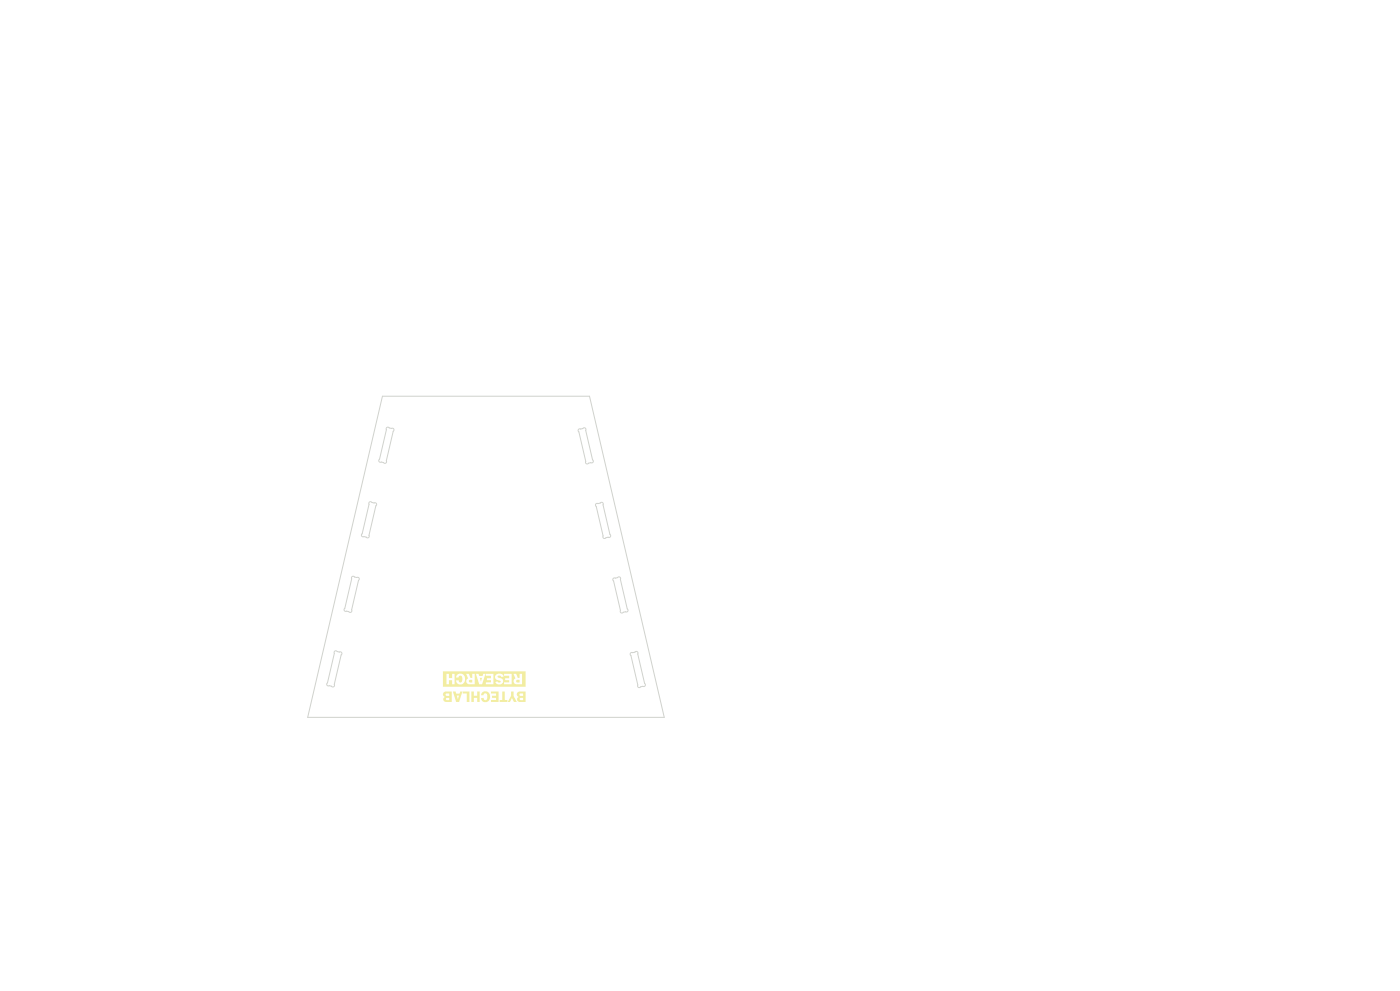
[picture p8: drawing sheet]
<svg xmlns="http://www.w3.org/2000/svg" width="420mm" height="297mm" viewBox="0 0 420 297" stroke-linecap="round" stroke-linejoin="round" font-family="sans-serif">
<g fill="#f2eda1">
<path d="M143.9 203.2h.7l-.3 1z"/>
<path d="M153.3 207.2h.8v1.4l.9 1.8h-.8l-.6-1.2-.6 1.2h-.7l1-1.8z"/>
<path d="M144.6 207.5l.6-.3h.8l.7 .5 .3 1.4-.6 1.1-1.2 .2-.7-.5-.2-.7h.8l.1 .4 .3 .2 .5-.1 .2-.4-.1-1.2-.3-.3-.6 .1-.1 .5h-.8z"/>
<path d="M155.2 207.6l.5-.4h2v3.2h-2l-.5-.3-.1-.7h.8l.2 .4h.8v-.6l-1.8 .2 .6-.6-.6-.3-.1-.5h.8l.3 .6h.8v-.8l-1.9 .2z"/>
<path d="M133.1 207.5l.5-.3h1.9v3.2h-1.9l-.4-.2-.2-.7h.7l.3 .3h.8v-.6l-1.8 .3 .5-.7-.5-.3-.1-.5h.8l.2 .6h.9v-.8l-1.9 .2z"/>
<path d="M138.8 207.2h2v3.2h-.8v-2.6h-1.2z"/>
<path d="M132.9 201.2h24.8v4.6h-24.8v-3.9h1v3.2h.8v-1.2h.9v1.2h.8v-2.1l1.1 .1 .5-.6 .6 .2v1.4l-.2 .4h-.4l-.3-.1-.1-.5h-.8l.5 1.1 1.2 .1 .8-.8h.6l.2 .5 .5 .3h1.8v-3.2l.4 .2 .9 3h.9l.8-2.6 1.9 .1-.1 .7h-1.1v.6h1.2v.6h-1.5v.6h2.2v-2.4h.5l.1 .6 .3 .4 1.3 .5-.2 .3h-.5l-.3-.3-.6 .2 .6 .7h1.1l.6-.6h.3v.6h2.3v-3.2h.6l.5 1.3-.5 .7 .2 1 .5 .2h1.8v-3.2h-.7v1.3l-.6-.1-.4-1.2h-3.7v.6l1.5 .1v.7h-1.2l.1 .6h1.1v.6h-1.8v-.5l-.3-.6-1.4-.5 .3-.4h.5l.4 .4 .7-.2-.3-.5-.6-.3h-1l-.6 .8h-.6v-.8h-2.2v.6h-.4l.2-.6h-.6l-.2 .7h-1.1l-.1-.7h-1.9v1.3l-.6-.1-.4-1.2h-.8l.5 1.5-.5 .4v.5h-.5v-1.5l-.8-.9-1.2 .1-.4 .4-.2 .6h-.4v-1.1h-.8v1.3h-.9v-1.3h-1.8z"/>
<path d="M140.7 203.9l1-.1v.7h-.9z"/>
<path d="M150.7 207.2h.7v2.5l.8 .1v.6h-2.3v-.6l.8-.1z"/>
<path d="M135.9 207.2h.8l.1 .7h1.1l.2-.7h.6l-1 3.2-.9-.1-.5-1.7v-.1h.7l.4 1 .3-1h-1.5z"/>
<path d="M147.3 207.2h2.3v3.2h-2.3v-.6h1.5v-.6l-1.2-.1 .1-.6h1.1v-.7h-1.5z"/>
<path d="M155 203.8h.9v.7h-.9l-.2-.3z"/>
<path d="M141.4 207.2h.7v1.3h1.1v-1.3h.7v3.2h-.7v-1.2h-1.1v1.2h-.7z"/>
</g>
<path d="M114.7 118.7h62.1l22.5 96.3h-107zM116 128.2l.4-.2 1.4 .4 .4 .5-2.2 9.6-.6 .4-1.5-.4-.3-.5zM173.6 128.6l1.6-.4 .5 .3 2.3 9.6-.3 .6-1.5 .4-.5-.4-2.3-9.6zM110.8 150.5l.4-.1 1.4 .3 .4 .5-2.2 9.6-.6 .4-1.5-.3-.3-.5zM178.8 151l1.7-.5 .4 .3 2.3 9.7-.3 .5-1.5 .4-.5-.3-2.3-9.6zM105.6 172.9l.4-.2 1.4 .3 .4 .5-2.3 9.7-.5 .3-1.5-.3-.3-.5zM184 173.3l1.7-.4 .4 .3 2.3 9.6-.3 .6-1.5 .3-.5-.3-2.3-9.6zM100.4 195.2l.4-.2 1.4 .4 .4 .5-2.3 9.6-.5 .4-1.5-.4-.3-.5zM189.2 195.7l1.7-.5 .5 .3 2.2 9.6-.3 .6-1.5 .4-.5-.3-2.2-9.6z" fill="none" stroke="#d0d2cd" stroke-width=".3"/>
</svg>
